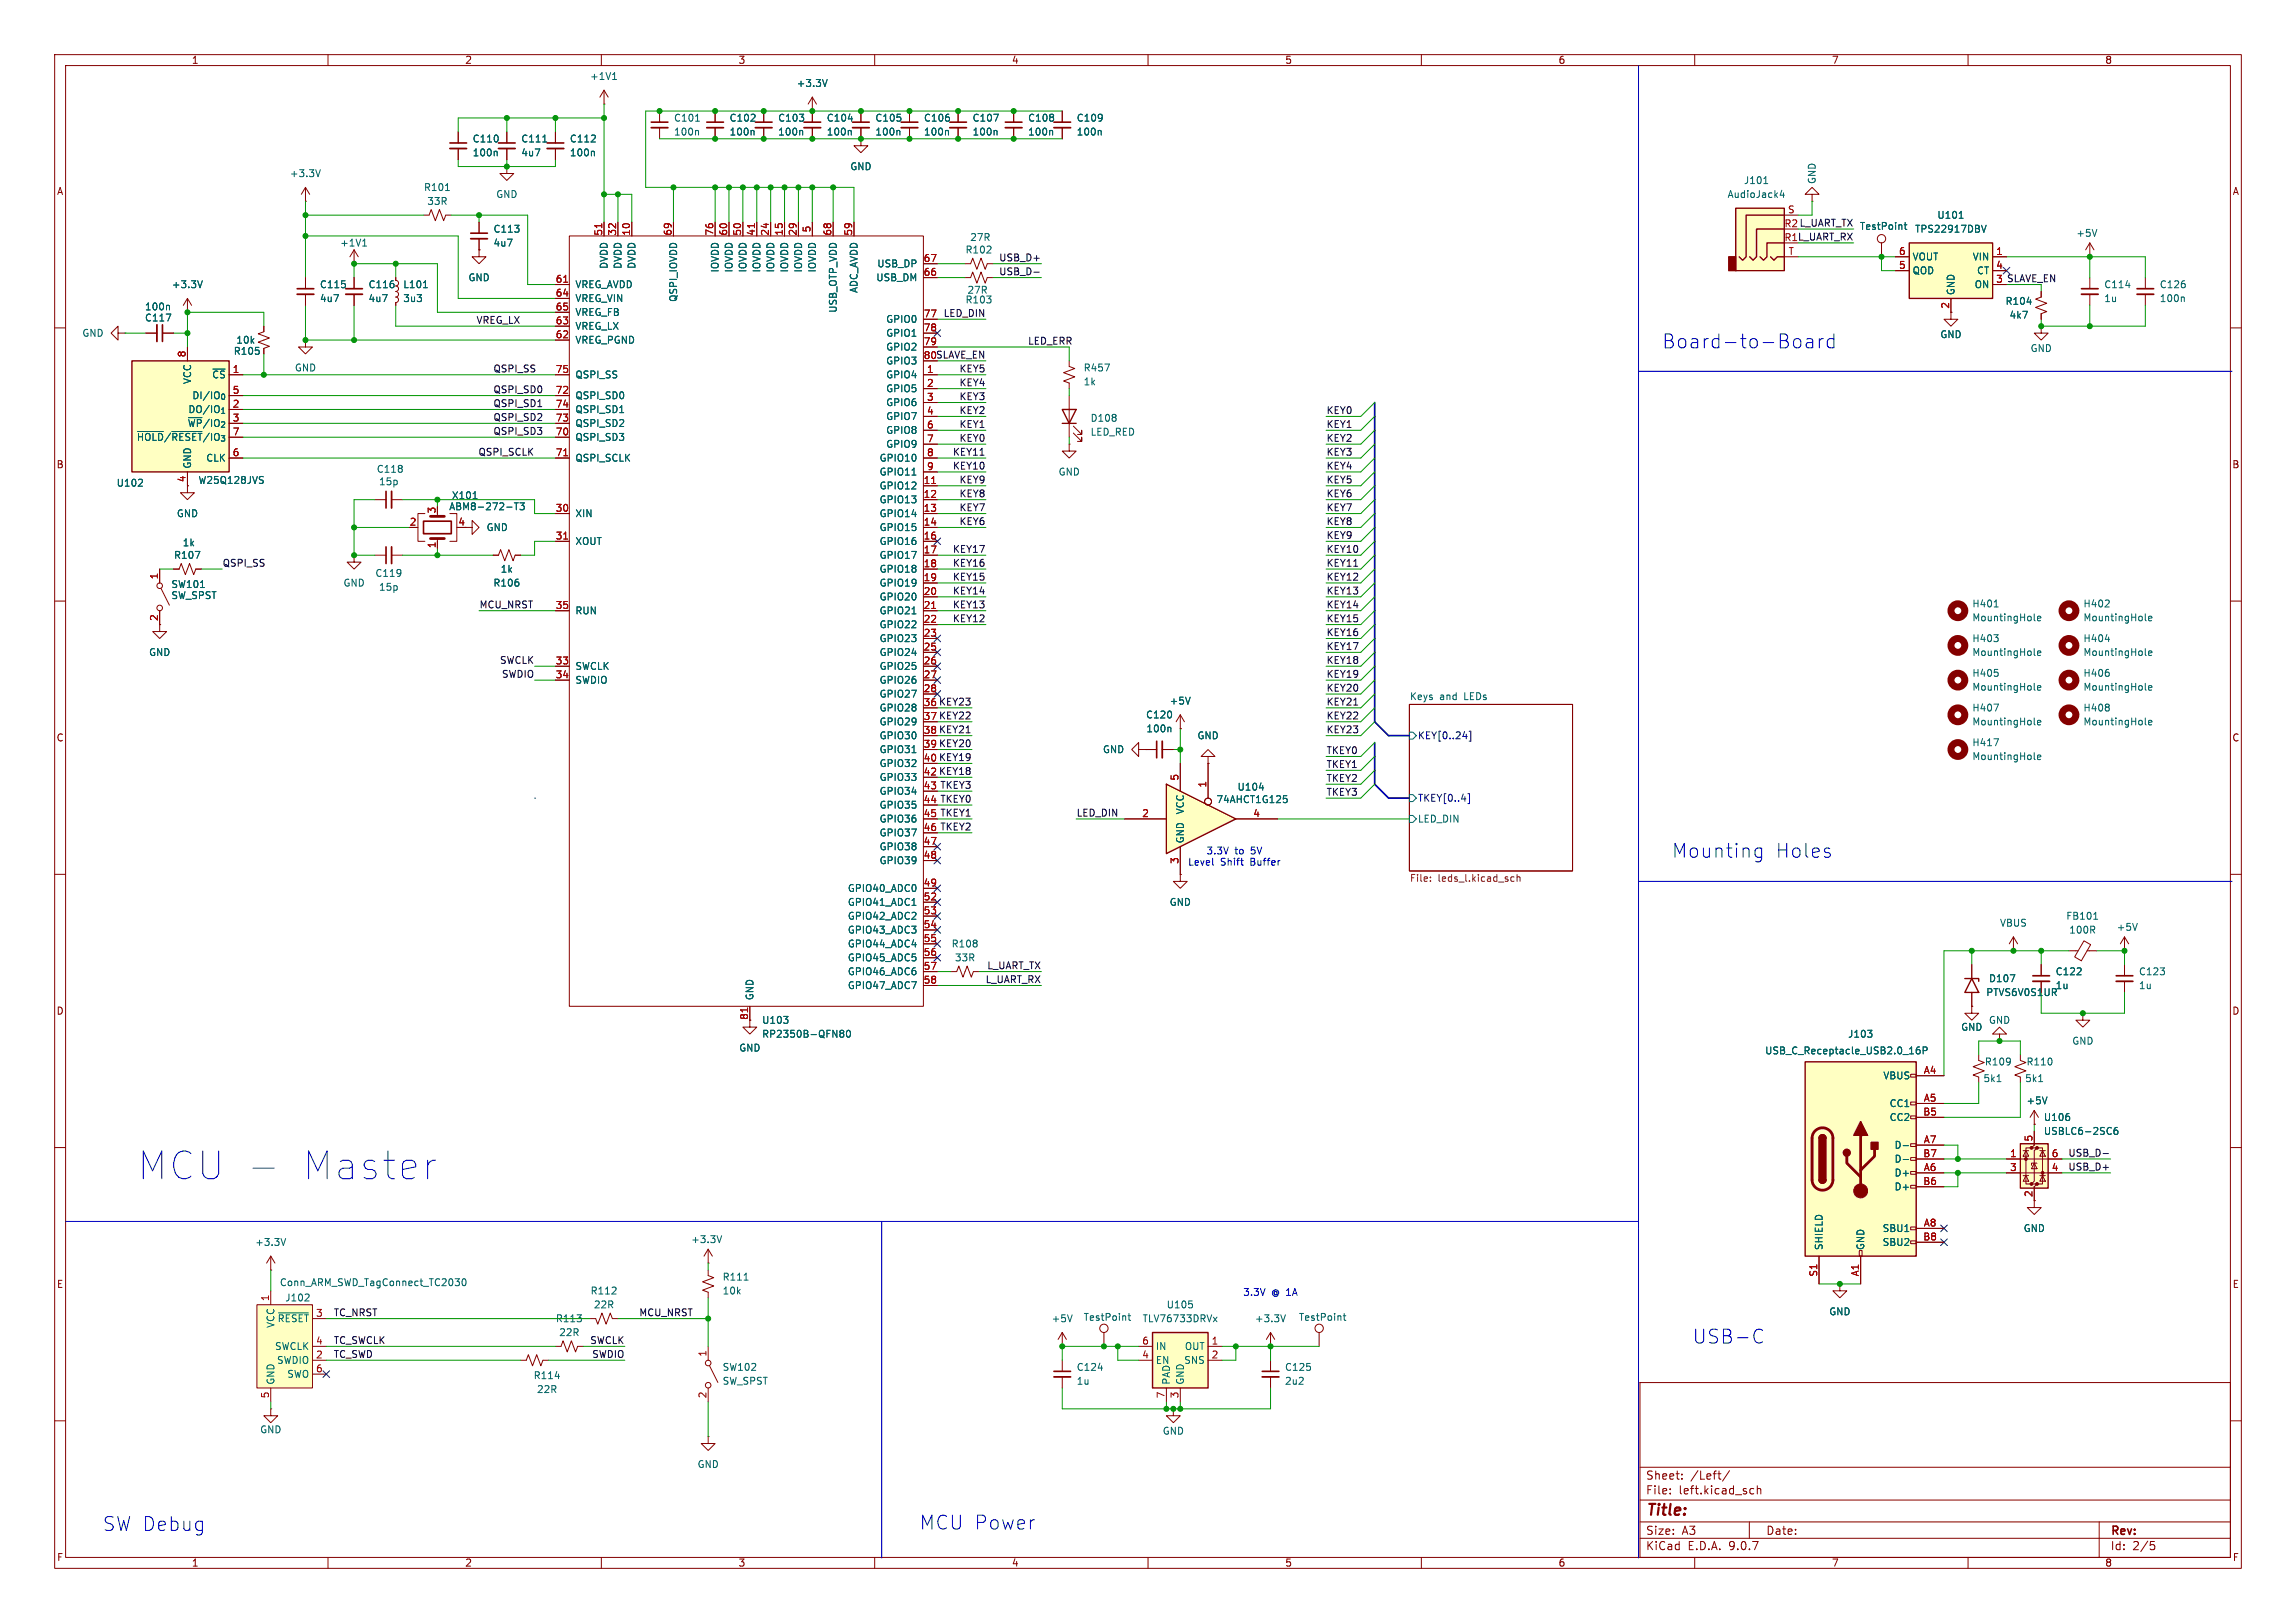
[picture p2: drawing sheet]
<svg xmlns="http://www.w3.org/2000/svg" width="420mm" height="297mm" viewBox="0 0 420 297" stroke-linecap="round" stroke-linejoin="round" font-family="sans-serif">
<defs><g id="words">
<g font-size="7.1" fill="#0000c2">
<text x="25.3" y="216.1">MCU -</text>
<text x="54.4" y="216.1">Master</text>
</g>
<g font-size="3.5" fill="#0000c2">
<text x="304" y="64">Board-to-Board</text>
<text x="305.8" y="157.2">Mounting</text>
<text x="324.8" y="157.2">Holes</text>
<text x="309.6" y="246.1">USB-C</text>
<text x="18.8" y="280.4">SW Debug</text>
<text x="168.2" y="280.1">MCU Power</text>
</g>
<text font-size="2.8" fill="#840000" x="301" y="277.9">Title:</text>
<g font-size="2.1" fill="#840000">
<text x="301" y="273.7">File:</text>
<text x="301" y="271">Sheet:</text>
<text x="307.1" y="273.7">left.kicad_sch</text>
<text x="309.2" y="271">/Left/</text>
<text x="301" y="281.1">Size:</text>
<text x="307.6" y="281.1">A3</text>
<text x="323" y="281.1">Date:</text>
<text x="386" y="281.3">Rev:</text>
<text x="301" y="283.9">KiCad</text>
<text x="308.7" y="283.9">E.D.A.</text>
<text x="316.3" y="283.9">9.0.7</text>
<text x="386" y="283.9">Id:</text>
<text x="390.1" y="283.9">2/5</text>
</g>
<g font-size="1.8" fill="#840000">
<text x="35" y="11.9">1</text>
<text x="85" y="11.9">2</text>
<text x="135" y="11.9">3</text>
<text x="185" y="11.9">4</text>
<text x="235" y="11.9">5</text>
<text x="285" y="11.9">6</text>
<text x="335" y="11.9">7</text>
<text x="385" y="11.9">8</text>
<text x="10.3" y="35.9">A</text>
<text x="408.3" y="35.9">A</text>
<text x="168.9" y="65.8">80SLAVE_EN</text>
<text x="10.3" y="85.9">B</text>
<text x="34" y="88.3" transform="rotate(-90 34 88.3)">4</text>
<text x="408.2" y="85.9">B</text>
<text x="168.9" y="129.3">36 KEY23</text>
<text x="168.9" y="131.8">37 KEY22</text>
<text x="10.3" y="135.9">C</text>
<text x="168.9" y="134.4">38 KEY21</text>
<text x="168.9" y="136.9">39 KEY20</text>
<text x="408.2" y="135.9">C</text>
<text x="168.9" y="139.4">40 KEY19</text>
<text x="168.9" y="142">42 KEY18</text>
<text x="168.9" y="144.5">43 TKEY3</text>
<text x="168.9" y="147.1">44 TKEY0</text>
<text x="168.9" y="149.6">45 TKEY1</text>
<text x="168.9" y="152.1">46 TKEY2</text>
<text x="10.3" y="185.9">D</text>
<text x="408.2" y="185.9">D</text>
<text x="136.9" y="186.7" transform="rotate(-90 136.9 186.7)">81</text>
<text x="371.9" y="219.1" transform="rotate(-90 371.9 219.1)">2</text>
<text x="10.3" y="235.9">E</text>
<text x="408.3" y="235.9">E</text>
<text x="10.3" y="285.9">F</text>
<text x="35" y="286.9">1</text>
<text x="85" y="286.9">2</text>
<text x="135" y="286.9">3</text>
<text x="185" y="286.9">4</text>
<text x="235" y="286.9">5</text>
<text x="285" y="286.9">6</text>
<text x="335" y="286.9">7</text>
<text x="385" y="286.9">8</text>
<text x="408.3" y="285.9">F</text>
</g>
<g font-size="1.8" fill="#006464">
<text x="107.8" y="14.8">+1V1</text>
<text x="145.6" y="16.1">+3.3V</text>
<text x="123.2" y="22.5">C101</text>
<text x="133.4" y="22.5">C102</text>
<text x="142.2" y="22.5">C103</text>
<text x="151.1" y="22.5">C104</text>
<text x="160" y="22.5">C105</text>
<text x="168.9" y="22.5">C106</text>
<text x="177.8" y="22.5">C107</text>
<text x="188" y="22.5">C108</text>
<text x="196.9" y="22.5">C109</text>
<text x="86.4" y="26.3">C110</text>
<text x="86.4" y="28.8">100n</text>
<text x="95.3" y="26.3">C111</text>
<text x="95.3" y="28.8">4u7</text>
<text x="104.1" y="26.3">C112</text>
<text x="104.1" y="28.8">100n</text>
<text x="123.2" y="25">100n</text>
<text x="133.4" y="25">100n</text>
<text x="142.2" y="25">100n</text>
<text x="151.1" y="25">100n</text>
<text x="160" y="25">100n</text>
<text x="168.9" y="25">100n</text>
<text x="177.8" y="25">100n</text>
<text x="188" y="25">100n</text>
<text x="196.9" y="25">100n</text>
<text x="52.9" y="32.6">+3.3V</text>
<text x="77.5" y="35.2">R101</text>
<text x="155.4" y="31.3">GND</text>
<text x="318.9" y="33.9">J101</text>
<text x="332.3" y="33.8" transform="rotate(-90 332.3 33.8)">GND</text>
<text x="78.1" y="37.7">33R</text>
<text x="90.7" y="36.4">GND</text>
<text x="315.9" y="36.4">AudioJack4</text>
<text x="354.3" y="40.2">U101</text>
<text x="62.1" y="45.3">+1V1</text>
<text x="90.2" y="42.8">C113</text>
<text x="90.2" y="45.3">4u7</text>
<text x="176.5" y="46.6">R102</text>
<text x="177.4" y="44.3">27R</text>
<text x="340.1" y="42.3">TestPoint</text>
<text x="349.8" y="47.9">VOUT</text>
<text x="350.2" y="42.8">TPS22917DBV</text>
<text x="360.8" y="47.9">VIN</text>
<text x="379.7" y="43.5">+5V</text>
<text x="31.3" y="52.9">+3.3V</text>
<text x="58.4" y="52.9">C115</text>
<text x="67.3" y="52.9">C116</text>
<text x="73.7" y="52.9">L101</text>
<text x="85.6" y="51.7">GND</text>
<text x="105.2" y="52.9">VREG_AVDD</text>
<text x="111.4" y="49.3" transform="rotate(-90 111.4 49.3)">DVDD</text>
<text x="113.9" y="49.3" transform="rotate(-90 113.9 49.3)">DVDD</text>
<text x="116.4" y="49.3" transform="rotate(-90 116.4 49.3)">DVDD</text>
<text x="131.7" y="50" transform="rotate(-90 131.7 50)">IOVDD</text>
<text x="134.2" y="50" transform="rotate(-90 134.2 50)">IOVDD</text>
<text x="136.8" y="50" transform="rotate(-90 136.8 50)">IOVDD</text>
<text x="139.3" y="50" transform="rotate(-90 139.3 50)">IOVDD</text>
<text x="141.8" y="50" transform="rotate(-90 141.8 50)">IOVDD</text>
<text x="144.4" y="50" transform="rotate(-90 144.4 50)">IOVDD</text>
<text x="146.9" y="50" transform="rotate(-90 146.9 50)">IOVDD</text>
<text x="149.5" y="50" transform="rotate(-90 149.5 50)">IOVDD</text>
<text x="157.1" y="53.7" transform="rotate(-90 157.1 53.7)">ADC_AVDD</text>
<text x="160.2" y="51.7">USB_DM</text>
<text x="160.4" y="49.1">USB_DP</text>
<text x="176.9" y="53.9">27R</text>
<text x="349.8" y="50.4">QOD</text>
<text x="361.1" y="52.9">ON</text>
<text x="361.5" y="50.4">CT</text>
<text x="384.8" y="52.9">C114</text>
<text x="395" y="52.9">C126</text>
<text x="26.4" y="59">C117</text>
<text x="26.4" y="57">100n</text>
<text x="58.4" y="55.5">4u7</text>
<text x="67.3" y="55.5">4u7</text>
<text x="73.7" y="55.5">3u3</text>
<text x="105.2" y="55.5">VREG_VIN</text>
<text x="105.2" y="58">VREG_FB</text>
<text x="124.1" y="55.3" transform="rotate(-90 124.1 55.3)">QSPI_IOVDD</text>
<text x="153.3" y="57.3" transform="rotate(-90 153.3 57.3)">USB_OTP_VDD</text>
<text x="162" y="59.3">GPIO0</text>
<text x="176.5" y="55.7">R103</text>
<text x="357.7" y="54.1" transform="rotate(-90 357.7 54.1)">GND</text>
<text x="366.8" y="56">R104</text>
<text x="367.5" y="58.5">4k7</text>
<text x="384.8" y="55.5">1u</text>
<text x="395" y="55.5">100n</text>
<text x="15" y="61.8">GND</text>
<text x="42.7" y="65.1">R105</text>
<text x="43.1" y="63.1">10k</text>
<text x="105.2" y="60.6">VREG_LX</text>
<text x="105.2" y="63.1">VREG_PGND</text>
<text x="162" y="61.8">GPIO1</text>
<text x="162" y="64.4">GPIO2</text>
<text x="354.8" y="62.1">GND</text>
<text x="371.3" y="64.6">GND</text>
<text x="35.2" y="70.4" transform="rotate(-90 35.2 70.4)">VCC</text>
<text x="38.7" y="69.4">~{CS}</text>
<text x="53.8" y="68.2">GND</text>
<text x="105.2" y="69.4">QSPI_SS</text>
<text x="162" y="66.9">GPIO3</text>
<text x="162" y="69.4">GPIO4</text>
<text x="162" y="72">GPIO5</text>
<text x="198.1" y="68.2">R457</text>
<text x="198.1" y="70.7">1k</text>
<text x="34.3" y="75.8">DO/IO_{1}</text>
<text x="35" y="73.3">DI/IO_{0}</text>
<text x="105.2" y="73.3">QSPI_SD0</text>
<text x="105.2" y="75.8">QSPI_SD1</text>
<text x="162" y="74.5">GPIO6</text>
<text x="162" y="77.1">GPIO7</text>
<text x="199.4" y="77.4">D108</text>
<text x="24.9" y="80.9">~{HOLD}/~{RESET}/IO_{3}</text>
<text x="34.2" y="78.3">~{WP}/IO_{2}</text>
<text x="105.2" y="78.3">QSPI_SD2</text>
<text x="105.2" y="80.9">QSPI_SD3</text>
<text x="162" y="79.6">GPIO8</text>
<text x="162" y="82.1">GPIO9</text>
<text x="199.4" y="79.9">LED_RED</text>
<text x="21.2" y="89.3">U102</text>
<text x="35.2" y="85.9" transform="rotate(-90 35.2 85.9)">GND</text>
<text x="36.2" y="88.7">W25Q128JVS</text>
<text x="37.6" y="84.7">CLK</text>
<text x="68.8" y="86.7">C118</text>
<text x="69.2" y="89">15p</text>
<text x="105.2" y="84.7">QSPI_SCLK</text>
<text x="160.8" y="84.7">GPIO10</text>
<text x="160.8" y="87.2">GPIO11</text>
<text x="160.8" y="89.8">GPIO12</text>
<text x="193.5" y="87.2">GND</text>
<text x="32.3" y="94.8">GND</text>
<text x="82.1" y="93.6">ABM8-272-T3</text>
<text x="82.6" y="91.5">X101</text>
<text x="105.2" y="94.8">XIN</text>
<text x="160.8" y="92.3">GPIO13</text>
<text x="160.8" y="94.8">GPIO14</text>
<text x="33.3" y="100.2">1k</text>
<text x="88.9" y="97.4">GND</text>
<text x="105.2" y="99.9">XOUT</text>
<text x="160.8" y="97.4">GPIO15</text>
<text x="160.8" y="99.9">GPIO16</text>
<text x="31.3" y="107.8">SW101</text>
<text x="31.7" y="102.5">R107</text>
<text x="62.7" y="107.5">GND</text>
<text x="68.6" y="105.8">C119</text>
<text x="90.2" y="107.5">R106</text>
<text x="91.5" y="105">1k</text>
<text x="160.8" y="102.5">GPIO17</text>
<text x="160.8" y="105">GPIO18</text>
<text x="160.8" y="107.5">GPIO19</text>
<text x="31.3" y="109.8">SW_SPST</text>
<text x="69.2" y="108.3">15p</text>
<text x="105.2" y="112.6">RUN</text>
<text x="160.8" y="110.1">GPIO20</text>
<text x="160.8" y="112.6">GPIO21</text>
<text x="360.7" y="111.4">H401</text>
<text x="360.7" y="113.9">MountingHole</text>
<text x="381" y="111.4">H402</text>
<text x="381" y="113.9">MountingHole</text>
<text x="160.8" y="115.2">GPIO22</text>
<text x="160.8" y="117.7">GPIO23</text>
<text x="360.7" y="117.7">H403</text>
<text x="381" y="117.7">H404</text>
<text x="27.2" y="120.2">GND</text>
<text x="105.2" y="122.8">SWCLK</text>
<text x="105.2" y="125.3">SWDIO</text>
<text x="160.8" y="120.2">GPIO24</text>
<text x="160.8" y="122.8">GPIO25</text>
<text x="160.8" y="125.3">GPIO26</text>
<text x="360.7" y="120.2">MountingHole</text>
<text x="360.7" y="124.1">H405</text>
<text x="381" y="124.1">H406</text>
<text x="381" y="120.2">MountingHole</text>
<text x="160.8" y="127.9">GPIO27</text>
<text x="160.8" y="130.4">GPIO28</text>
<text x="209.5" y="131.7">C120</text>
<text x="213.9" y="129.1">+5V</text>
<text x="257.8" y="128.2">Keys</text>
<text x="263.3" y="128.2">and</text>
<text x="268" y="128.2">LEDs</text>
<text x="360.7" y="130.4">H407</text>
<text x="360.7" y="126.6">MountingHole</text>
<text x="381" y="126.6">MountingHole</text>
<text x="381" y="130.4">H408</text>
<text x="160.8" y="132.9">GPIO29</text>
<text x="160.8" y="135.5">GPIO30</text>
<text x="209.6" y="134.2">100n</text>
<text x="218.9" y="135.5">GND</text>
<text x="360.7" y="132.9">MountingHole</text>
<text x="360.7" y="136.8">H417</text>
<text x="381" y="132.9">MountingHole</text>
<text x="160.8" y="138">GPIO31</text>
<text x="160.8" y="140.6">GPIO32</text>
<text x="160.8" y="143.1">GPIO33</text>
<text x="201.7" y="138">GND</text>
<text x="360.7" y="139.3">MountingHole</text>
<text x="160.8" y="145.6">GPIO34</text>
<text x="160.8" y="148.2">GPIO35</text>
<text x="216.8" y="149.1" transform="rotate(-90 216.8 149.1)">VCC</text>
<text x="222.4" y="147.2">74AHCT1G125</text>
<text x="226.3" y="144.9">U104</text>
<text x="160.8" y="150.7">GPIO36</text>
<text x="160.8" y="153.3">GPIO37</text>
<text x="160.8" y="155.8">GPIO38</text>
<text x="216.8" y="154.4" transform="rotate(-90 216.8 154.4)">GND</text>
<text x="259.3" y="150.7">LED_DIN</text>
<text x="160.8" y="158.3">GPIO39</text>
<text x="155" y="163.4">GPIO40_ADC0</text>
<text x="155" y="166">GPIO41_ADC1</text>
<text x="213.9" y="166">GND</text>
<text x="155" y="168.5">GPIO42_ADC2</text>
<text x="155" y="171">GPIO43_ADC3</text>
<text x="155" y="173.6">GPIO44_ADC4</text>
<text x="174" y="173.6">R108</text>
<text x="365.7" y="169.8">VBUS</text>
<text x="377.9" y="168.5">FB101</text>
<text x="378.4" y="171">100R</text>
<text x="387.1" y="170.5">+5V</text>
<text x="155" y="176.1">GPIO45_ADC5</text>
<text x="155" y="178.7">GPIO46_ADC6</text>
<text x="174.6" y="176.1">33R</text>
<text x="363.7" y="179.9">D107</text>
<text x="375.9" y="178.7">C122</text>
<text x="391.2" y="178.7">C123</text>
<text x="138" y="183.1" transform="rotate(-90 138 183.1)">GND</text>
<text x="155" y="181.2">GPIO47_ADC7</text>
<text x="363.2" y="182.5">PTVS6V0S1UR</text>
<text x="375.9" y="181.2">1u</text>
<text x="391.2" y="181.2">1u</text>
<text x="139.3" y="187.6">U103</text>
<text x="139.3" y="190.1">RP2350B-QFN80</text>
<text x="338" y="190.1">J103</text>
<text x="358.6" y="188.8">GND</text>
<text x="363.7" y="187.6">GND</text>
<text x="379" y="191.4">GND</text>
<text x="135.1" y="192.6">GND</text>
<text x="322.8" y="193.1">USB_C_Receptacle_USB2.0_16P</text>
<text x="344.4" y="197.7">VBUS</text>
<text x="363" y="195.2">R109</text>
<text x="370.6" y="195.2">R110</text>
<text x="345.6" y="202.8">CC1</text>
<text x="362.7" y="198.2">5k1</text>
<text x="370.3" y="198.2">5k1</text>
<text x="370.6" y="202.3">+5V</text>
<text x="345.6" y="205.3">CC2</text>
<text x="373.8" y="207.9">USBLC6-2SC6</text>
<text x="373.8" y="205.3">U106</text>
<text x="346.5" y="210.4">D-</text>
<text x="346.5" y="213">D-</text>
<text x="346.5" y="215.5">D+</text>
<text x="346.5" y="218">D+</text>
<text x="126.3" y="227.7">+3.3V</text>
<text x="344.3" y="225.7">SBU1</text>
<text x="370.1" y="225.7">GND</text>
<text x="46.6" y="228.2">+3.3V</text>
<text x="333.6" y="228.9" transform="rotate(-90 333.6 228.9)">SHIELD</text>
<text x="341.2" y="228.9" transform="rotate(-90 341.2 228.9)">GND</text>
<text x="344.3" y="228.2">SBU2</text>
<text x="51.1" y="235.6">Conn_ARM_SWD_TagConnect_TC2030</text>
<text x="52.1" y="238.4">J102</text>
<text x="107.9" y="237.1">R112</text>
<text x="108.5" y="239.6">22R</text>
<text x="132.1" y="234.5">R111</text>
<text x="132.1" y="237.1">10k</text>
<text x="213.3" y="239.6">U105</text>
<text x="50.4" y="243.1" transform="rotate(-90 50.4 243.1)">VCC</text>
<text x="50.7" y="242.2">~{RESET}</text>
<text x="101.6" y="242.2">R113</text>
<text x="102.2" y="244.7">22R</text>
<text x="192.3" y="242.2">+5V</text>
<text x="198.1" y="241.9">TestPoint</text>
<text x="208.9" y="242.2">TLV76733DRVx</text>
<text x="229.5" y="242.2">+3.3V</text>
<text x="237.5" y="241.9">TestPoint</text>
<text x="334.5" y="240.9">GND</text>
<text x="50.2" y="247.2">SWCLK</text>
<text x="50.6" y="249.8">SWDIO</text>
<text x="132.1" y="251.1">SW102</text>
<text x="196.9" y="251.1">C124</text>
<text x="211.3" y="247.2">IN</text>
<text x="211.3" y="249.8">EN</text>
<text x="216.5" y="249.8">SNS</text>
<text x="216.6" y="247.2">OUT</text>
<text x="235" y="251.1">C125</text>
<text x="50.4" y="253.5" transform="rotate(-90 50.4 253.5)">GND</text>
<text x="52.4" y="252.3">SWO</text>
<text x="97.5" y="252.6">R114</text>
<text x="98.1" y="255.1">22R</text>
<text x="132.1" y="253.6">SW_SPST</text>
<text x="196.9" y="253.6">1u</text>
<text x="214.2" y="253.5" transform="rotate(-90 214.2 253.5)">PAD</text>
<text x="216.8" y="253.5" transform="rotate(-90 216.8 253.5)">GND</text>
<text x="235" y="253.6">2u2</text>
<text x="47.5" y="262.5">GND</text>
<text x="212.6" y="262.7">GND</text>
<text x="127.5" y="268.8">GND</text>
</g>
<g font-size="1.8" fill="#0f0f0f">
<text x="326.3" y="41.7">R2 L_UART_TX</text>
<text x="182.7" y="47.9">USB_D+</text>
<text x="326.3" y="44.2">R1L_UART_RX</text>
<text x="182.7" y="50.5">USB_D-</text>
<text x="365.1" y="51.8">3 SLAVE_EN</text>
<text x="87.1" y="59.3">VREG_LX</text>
<text x="172.5" y="58.1">LED_DIN</text>
<text x="188" y="63.2">LED_ERR</text>
<text x="90.2" y="68.2">QSPI_SS</text>
<text x="175.4" y="68.2">KEY5</text>
<text x="175.4" y="70.8">KEY4</text>
<text x="90.2" y="74.6">QSPI_SD1</text>
<text x="90.2" y="77.1">QSPI_SD2</text>
<text x="90.2" y="72">QSPI_SD0</text>
<text x="175.4" y="73.3">KEY3</text>
<text x="175.4" y="75.9">KEY2</text>
<text x="242.6" y="75.9">KEY0</text>
<text x="87.4" y="83.5">QSPI_SCLK</text>
<text x="90.2" y="79.7">QSPI_SD3</text>
<text x="174.2" y="83.5">KEY11</text>
<text x="175.4" y="78.4">KEY1</text>
<text x="175.4" y="80.9">KEY0</text>
<text x="242.6" y="78.4">KEY1</text>
<text x="242.6" y="83.5">KEY3</text>
<text x="242.6" y="80.9">KEY2</text>
<text x="174.2" y="86">KEY10</text>
<text x="175.4" y="88.6">KEY9</text>
<text x="242.6" y="88.6">KEY5</text>
<text x="242.6" y="86">KEY4</text>
<text x="175.4" y="93.6">KEY7</text>
<text x="175.4" y="91.1">KEY8</text>
<text x="242.6" y="93.6">KEY7</text>
<text x="242.6" y="91.1">KEY6</text>
<text x="174.2" y="101.3">KEY17</text>
<text x="175.4" y="96.2">KEY6</text>
<text x="242.6" y="101.3">KEY10</text>
<text x="242.6" y="98.7">KEY9</text>
<text x="242.6" y="96.2">KEY8</text>
<text x="40.6" y="103.8">QSPI_SS</text>
<text x="174.2" y="106.3">KEY15</text>
<text x="174.2" y="103.8">KEY16</text>
<text x="242.6" y="106.3">KEY12</text>
<text x="242.6" y="103.8">KEY11</text>
<text x="87.6" y="111.4">MCU_NRST</text>
<text x="174.2" y="108.9">KEY14</text>
<text x="174.2" y="111.4">KEY13</text>
<text x="174.2" y="114">KEY12</text>
<text x="242.6" y="114">KEY15</text>
<text x="242.6" y="108.9">KEY13</text>
<text x="242.6" y="111.4">KEY14</text>
<text x="242.6" y="119">KEY17</text>
<text x="242.6" y="116.5">KEY16</text>
<text x="91.4" y="121.6">SWCLK</text>
<text x="91.7" y="124.1">SWDIO</text>
<text x="242.6" y="124.1">KEY19</text>
<text x="242.6" y="121.6">KEY18</text>
<text x="242.6" y="131.7">KEY22</text>
<text x="242.6" y="126.7">KEY20</text>
<text x="242.6" y="129.2">KEY21</text>
<text x="242.6" y="134.3">KEY23</text>
<text x="242.6" y="140.6">TKEY1</text>
<text x="242.6" y="143.2">TKEY2</text>
<text x="242.6" y="138.1">TKEY0</text>
<text x="196.8" y="149.5">LED_DIN</text>
<text x="242.6" y="145.7">TKEY3</text>
<text x="180.2" y="180">L_UART_RX</text>
<text x="180.5" y="177.5">L_UART_TX</text>
<text x="378.3" y="211.7">USB_D-</text>
<text x="378.3" y="214.3">USB_D+</text>
<text x="61" y="241">TC_NRST</text>
<text x="116.8" y="241">MCU_NRST</text>
<text x="61" y="248.6">TC_SWD</text>
<text x="61" y="246">TC_SWCLK</text>
<text x="107.9" y="246">SWCLK</text>
<text x="108.2" y="248.6">SWDIO</text>
</g>
<g font-size="1.8" fill="#a90000">
<text x="327" y="39.1">S</text>
<text x="110.2" y="43.2" transform="rotate(-90 110.2 43.2)">51</text>
<text x="112.8" y="43.2" transform="rotate(-90 112.8 43.2)">32</text>
<text x="115.3" y="43.2" transform="rotate(-90 115.3 43.2)">10</text>
<text x="122.9" y="43.2" transform="rotate(-90 122.9 43.2)">69</text>
<text x="130.6" y="43.2" transform="rotate(-90 130.6 43.2)">76</text>
<text x="133.1" y="43.2" transform="rotate(-90 133.1 43.2)">60</text>
<text x="135.6" y="43.2" transform="rotate(-90 135.6 43.2)">50</text>
<text x="138.2" y="43.2" transform="rotate(-90 138.2 43.2)">41</text>
<text x="140.7" y="43.2" transform="rotate(-90 140.7 43.2)">24</text>
<text x="143.3" y="43.2" transform="rotate(-90 143.3 43.2)">15</text>
<text x="145.8" y="43.2" transform="rotate(-90 145.8 43.2)">29</text>
<text x="148.3" y="42.6" transform="rotate(-90 148.3 42.6)">5</text>
<text x="152.1" y="43.2" transform="rotate(-90 152.1 43.2)">68</text>
<text x="156" y="43.2" transform="rotate(-90 156 43.2)">59</text>
<text x="327.1" y="46.7">T</text>
<text x="347.3" y="46.7">6</text>
<text x="365.1" y="46.7">1</text>
<text x="101.6" y="51.8">61</text>
<text x="168.9" y="48">67</text>
<text x="168.9" y="50.5">66</text>
<text x="347.3" y="49.3">5</text>
<text x="365.1" y="49.3">4</text>
<text x="365.1" y="51.8">3</text>
<text x="101.6" y="54.4">64</text>
<text x="101.6" y="56.9">65</text>
<text x="101.6" y="59.4">63</text>
<text x="168.9" y="58.2">77</text>
<text x="356.6" y="56.6" transform="rotate(-90 356.6 56.6)">2</text>
<text x="34" y="65.5" transform="rotate(-90 34 65.5)">8</text>
<text x="101.6" y="62">62</text>
<text x="168.9" y="60.7">78</text>
<text x="168.9" y="63.2">79</text>
<text x="168.9" y="65.8">80</text>
<text x="42.5" y="68.3">1</text>
<text x="101.6" y="68.3">75</text>
<text x="169.5" y="68.3">1</text>
<text x="169.5" y="70.9">2</text>
<text x="42.5" y="72.1">5</text>
<text x="42.5" y="74.7">2</text>
<text x="42.5" y="77.2">3</text>
<text x="101.6" y="72.1">72</text>
<text x="101.6" y="74.7">74</text>
<text x="101.6" y="77.2">73</text>
<text x="169.5" y="73.4">3</text>
<text x="169.5" y="75.9">4</text>
<text x="42.5" y="79.8">7</text>
<text x="42.5" y="83.6">6</text>
<text x="101.6" y="79.8">70</text>
<text x="101.6" y="83.6">71</text>
<text x="169.5" y="78.5">6</text>
<text x="169.5" y="81">7</text>
<text x="169.5" y="83.6">8</text>
<text x="168.9" y="88.6">11</text>
<text x="169.5" y="86.1">9</text>
<text x="79.8" y="94.1" transform="rotate(-90 79.8 94.1)">3</text>
<text x="101.6" y="93.7">30</text>
<text x="168.9" y="91.2">12</text>
<text x="168.9" y="93.7">13</text>
<text x="74.9" y="96.3">2</text>
<text x="79.8" y="100.4" transform="rotate(-90 79.8 100.4)">1</text>
<text x="83.7" y="96.3">4</text>
<text x="101.6" y="98.8">31</text>
<text x="168.9" y="96.3">14</text>
<text x="168.9" y="98.8">16</text>
<text x="168.9" y="101.3">17</text>
<text x="29" y="106.1" transform="rotate(-90 29 106.1)">1</text>
<text x="168.9" y="103.9">18</text>
<text x="168.9" y="106.4">19</text>
<text x="29" y="113.7" transform="rotate(-90 29 113.7)">2</text>
<text x="101.6" y="111.5">35</text>
<text x="168.9" y="109">20</text>
<text x="168.9" y="111.5">21</text>
<text x="168.9" y="114">22</text>
<text x="168.9" y="116.6">23</text>
<text x="168.9" y="119.1">25</text>
<text x="101.6" y="121.7">33</text>
<text x="101.6" y="124.2">34</text>
<text x="168.9" y="121.7">26</text>
<text x="168.9" y="124.2">27</text>
<text x="168.9" y="126.7">28</text>
<text x="168.9" y="129.3">36</text>
<text x="168.9" y="131.8">37</text>
<text x="168.9" y="134.4">38</text>
<text x="168.9" y="136.9">39</text>
<text x="168.9" y="139.4">40</text>
<text x="168.9" y="142">42</text>
<text x="215.6" y="142.9" transform="rotate(-90 215.6 142.9)">5</text>
<text x="168.9" y="144.5">43</text>
<text x="168.9" y="147.1">44</text>
<text x="168.9" y="149.6">45</text>
<text x="208.8" y="149.6">2</text>
<text x="220.7" y="144.2" transform="rotate(-90 220.7 144.2)">1</text>
<text x="229.2" y="149.6">4</text>
<text x="168.9" y="154.7">47</text>
<text x="168.9" y="152.1">46</text>
<text x="168.9" y="157.2">48</text>
<text x="215.6" y="158.2" transform="rotate(-90 215.6 158.2)">3</text>
<text x="168.9" y="162.3">49</text>
<text x="168.9" y="164.8">52</text>
<text x="168.9" y="167.4">53</text>
<text x="168.9" y="169.9">54</text>
<text x="168.9" y="172.5">55</text>
<text x="168.9" y="175">56</text>
<text x="168.9" y="177.5">57</text>
<text x="168.9" y="180.1">58</text>
<text x="351.8" y="196.6">A4</text>
<text x="351.8" y="201.7">A5</text>
<text x="351.7" y="204.2">B5</text>
<text x="351.8" y="209.3">A7</text>
<text x="371.9" y="209" transform="rotate(-90 371.9 209)">5</text>
<text x="351.7" y="211.8">B7</text>
<text x="351.8" y="214.4">A6</text>
<text x="367.6" y="211.8">1</text>
<text x="367.6" y="214.4">3</text>
<text x="375.2" y="211.8">6</text>
<text x="375.2" y="214.4">4</text>
<text x="351.7" y="216.9">B6</text>
<text x="351.7" y="227.1">B8</text>
<text x="351.8" y="224.5">A8</text>
<text x="332.5" y="233.7" transform="rotate(-90 332.5 233.7)">S1</text>
<text x="340.1" y="233.7" transform="rotate(-90 340.1 233.7)">A1</text>
<text x="49.3" y="238.2" transform="rotate(-90 49.3 238.2)">1</text>
<text x="57.7" y="241">3</text>
<text x="57.7" y="246.1">4</text>
<text x="57.7" y="248.7">2</text>
<text x="57.7" y="251.2">6</text>
<text x="129.3" y="248.4" transform="rotate(-90 129.3 248.4)">1</text>
<text x="208.8" y="246.1">6</text>
<text x="208.8" y="248.7">4</text>
<text x="221.5" y="246.1">1</text>
<text x="221.5" y="248.7">2</text>
<text x="49.3" y="256" transform="rotate(-90 49.3 256)">5</text>
<text x="129.3" y="256" transform="rotate(-90 129.3 256)">2</text>
<text x="213.1" y="256" transform="rotate(-90 213.1 256)">7</text>
<text x="215.6" y="256" transform="rotate(-90 215.6 256)">3</text>
</g>
<g font-size="1.8" fill="#000084">
<text x="259.3" y="135.5">KEY[0..24]</text>
<text x="259.3" y="146.9">TKEY[0..4]</text>
</g>
<g font-size="1.8" fill="#0000c2">
<text x="217.2" y="158.6">Level</text>
<text x="220.6" y="156.6">3.3V</text>
<text x="223.2" y="158.6">Shift</text>
<text x="225.9" y="156.6">to</text>
<text x="228.8" y="158.6">Buffer</text>
<text x="228.9" y="156.6">5V</text>
<text x="227.3" y="237.3">3.3V</text>
<text x="232.6" y="237.3">@ 1A</text>
</g>
<g font-size="1.8" fill="#725600">
<text x="257.8" y="161.7">File:</text>
<text x="263" y="161.7">leds_l.kicad_sch</text>
</g>
</g></defs>
<g fill="none" stroke="#840000" stroke-width=".18">
<path d="M10 10h400v277h-400zM12 12h396v273h-396zM60 10v2M110 10v2M160 10v2M210 10v2M260 10v2M310 10v2M360 10v2M10 60h2M408 60h2M10 110h2"/>
<path d="M408 110h2M221 138.4h1.2l-1.2-1.2-1.3 1.2h1.3v1.3M221 139.7h.1M257.8 128.9h29.9v30.5h-29.9zM10 160h2M408 160h2M215.9 160v1.3h1.3l-1.3 1.3-1.3-1.3h1.3M215.9 160h.1M365.8 189.2h1.2l-1.2-1.2-1.3 1.2h1.3v1.3M365.8 190.5h.1M10 210h2M408 210h2"/>
<path d="M300 253h108v32h-108zM10 260h2M300 278.5h108M300 274.5h108M300 268.5h108M305.5 273.2v.2M305.5 272.5v.1M307.7 270.5v.2M307.7 269.8v.1M314.2 269.7h.6M314.5 270.6l.3 .1M316.4 269.1l-1.3 1.9"/>
<path d="M320 278.5v3M320.2 273.3h.6M320.2 272.5h.6M321.4 272.5l.3-.1 .3 .1 .1 .9M321.4 271.9v1.5M384 278.5v6.5M408 260h2M60 285v2M110 285v2M160 285v2M210 285v2M260 285v2"/>
<path d="M300 281.5h108M310 285v2M360 285v2M393.4 282.1h.7M393.5 282.7h.4l.3 .2-.2 .6-.5 .1"/>
</g>
<path d="M267.6 134.8h.8M268.7 133.8h.3v1.8h-.3M268.5 145.2h.3v1.9h-.3" fill="none" stroke="#000084" stroke-width=".18"/>
<path d="M257.8 134h.6l.7 .6-.7 .7h-.6zM257.8 149.2h.6l.7 .7-.7 .6h-.6zM257.8 145.4h.6l.7 .7-.7 .6h-.6z" fill="none" stroke="#006464" stroke-width=".18"/>
<path d="M261.7 161.2v.1M261.7 160.5v.1M276.5 161.2h.5M276.5 160.5h.5M277.5 160.6l.2-.2 .3 .1v.8M277.5 160v1.3" fill="none" stroke="#725600" stroke-width=".18"/>
<path d="M213.4 143.5l12.7 6.4-12.7 6.3z" fill="#ffffc2"/>
<path d="M213.4 143.5l12.7 6.4-12.7 6.3z" fill="none" stroke="#840000" stroke-width=".25"/>
<g fill="none" stroke="#840000" stroke-width=".18">
<path d="M215.9 139.7v5.1M221 139.7v6.4M205.7 149.9h7.7M215.9 154.9v5.1M226.1 149.9h7.6M174 177.8h1l.4-1 .7 2 .8-2 .8 2 .4-1h1M137.2 186.7v1.3h1.2l-1.2 1.2-1.3-1.2h1.3M360.7 184.2v1.2h1.2l-1.2 1.3-1.3-1.3h1.3M360.7 184.2h.1M381 185.4v1.3h1.3l-1.3 1.3-1.3-1.3h1.3M381 185.4h.1M194.3 246.4h.1"/>
<path d="M194.3 243.8v2.6M194.3 248.9v2.1M194.3 252v2M194.3 243.8l-.8 1.3M194.3 243.8l.8 1.3M201.9 243.8v2.6M214.6 257.8v1.3h1.3l-1.3 1.2-1.2-1.2h1.2M214.6 257.8h.1"/>
<circle cx="221" cy="146.7" r=".63"/>
<circle cx="201.9" cy="243.1" r=".76"/>
</g>
<path d="M230.4 144.2h.8M234.8 145.6h.6M234.9 146.1h.3l.3 .2-.2 .5-.4 .1M196.1 240.6l-.4 1.3M200.9 250.4h.8M206.3 240.8h.5M206.5 240.4v1l.3 .2" fill="none" stroke="#006464" stroke-width=".18"/>
<path d="M192.8 251h3" fill="none" stroke="#840000" stroke-width=".3"/>
<path d="M192.8 252h3" fill="none" stroke="#840000" stroke-width=".33"/>
<path d="M330.2 194.3h20.3v35.6h-20.3z" fill="#ffffc2"/>
<g fill="none" stroke="#840000" stroke-width=".18">
<path d="M194.3 20.3v2.1M194.3 23.4v2M349.5 196.6h1v.5h-1zM350.5 196.9h5.1M361.9 193v1.1l1.1 .3-2.1 .8 2.1 .8-2.1 .7 1 .4v1M349.5 201.7h1v.5h-1zM349.5 204.2h1v.5h-1zM349.5 209.3h1v.5h-1zM349.5 211.8h1v.5h-1zM349.5 214.4h1v.5h-1zM349.5 216.9h1v.5h-1zM350.5 201.9h5.1"/>
<path d="M350.5 204.5h5.1M350.5 209.6h5.1M350.5 212.1h5.1M350.5 214.6h5.1M350.5 217.2h5.1M372.1 219.7v1.3h1.3l-1.3 1.2-1.3-1.2h1.3M332.7 229.9v5M340.1 228.9h.5v1h-.5zM340.4 229.9v5M349.5 224.5h1v.5h-1zM349.5 227.1h1v.5h-1zM350.5 224.8h5.1"/>
<path d="M350.5 227.3h5.1"/>
</g>
<path d="M330.2 194.3h20.3v35.6h-20.3zM332.7 208.3a.64 .64 0 0 1 .7-.7 .64 .64 0 0 1 .6 .7M332.7 215.9a.64 .64 0 0 0 .7 .6 .64 .64 0 0 0 .6-.6" fill="none" stroke="#840000" stroke-width=".25"/>
<path d="M332 206.9a1.91 1.91 0 0 1 2.1-.4 1.91 1.91 0 0 1 1.2 1.8v7.6a1.91 1.91 0 0 1-1.9 1.9 1.91 1.91 0 0 1-1.9-1.9v-7.8l.1-.6zM337.8 211.6v1.3l2.6 2.5M340.4 207.8v10.1M342.9 210.3v1.3l-2.5 2.5" fill="none" stroke="#840000" stroke-width=".51"/>
<g fill="#840000" stroke="#840000" stroke-width=".25">
<path d="M332.7 208.3h1.3v7.6h-1.3z"/>
<path d="M332.9 207.8a.64 .64 0 0 1 .7-.1 .64 .64 0 0 1 .4 .6h-1.3z"/>
<path d="M332.7 215.9h1.3a.64 .64 0 0 1-.6 .6 .64 .64 0 0 1-.7-.6z"/>
<path d="M340.4 205.2l1.2 2.6h-2.5z"/>
<path d="M342.3 209h1.2v1.3h-1.2z"/>
<circle cx="337.8" cy="210.9" r=".63"/>
</g>
<circle cx="340.4" cy="217.9" r="1.27" fill="#840000" stroke="#840000" stroke-width=".18"/>
<path d="M201.3 23.9l.1 .2v.6M341.6 188.5h.8l-.4 .5M342.3 189.1l.1 .2-.1 .4M351.1 191.6h-.3a.86 .86 0 0 0 0 1.3l.4-.2v-.4l-.2-.2h-.4l-.1 .2M351.8 192.3l.6-.1 .1-.2v-.3l-.7-.1v1.3M365.3 197.9h.7M348.1 209.6h1M348.1 212.2h1" fill="none" stroke="#006464" stroke-width=".18"/>
<path d="M192.8 22.4h3" fill="none" stroke="#840000" stroke-width=".3"/>
<path d="M192.8 23.4h3" fill="none" stroke="#840000" stroke-width=".33"/>
<path d="M369.6 209.3h5v8.1h-5z" fill="#ffffc2"/>
<g fill="#840000" stroke="#840000" stroke-width=".18">
<circle cx="370.6" cy="212.1" r=".25"/>
<circle cx="371.6" cy="210.1" r=".25"/>
<circle cx="371.6" cy="216.7" r=".25"/>
<circle cx="372.6" cy="210.1" r=".25"/>
<circle cx="372.6" cy="216.7" r=".25"/>
<circle cx="373.6" cy="214.6" r=".25"/>
</g>
<g fill="none" stroke="#840000" stroke-width=".18">
<path d="M368.3 174h.1M368.3 171.5l-.8 1.2M368.3 171.5l.8 1.2M368.3 171.5v2.5M367 212.1h10.2M367 214.6h10.2M370.1 215.1h1M370.1 210.6h1M370.6 210.6l.5 1h-1zM370.6 215.1l.5 1.1h-1zM371.6 210.1h-1v6.6h1M372.1 207v2.6l-.5 .5h1l-.5 .5v5.6l-.5 .5h1l-.5 .5v2.5"/>
<path d="M372.1 212.9l.5 1h-1zM372.6 212.9h-1v.3M372.6 210.1h1v6.6h-1M373.1 215.1h1M373.1 210.6h1M373.6 210.6l.5 1h-1zM373.6 215.1l.5 1.1h-1z"/>
</g>
<path d="M369.6 209.3h5v8.1h-5z" fill="none" stroke="#840000" stroke-width=".25"/>
<path d="M378.5 204.4v.5M387.3 206.3l-.4 .1a.86 .86 0 0 0 0 1.2l.5-.1v-.5l-.2-.2-.4 .1-.1 .1" fill="none" stroke="#006464" stroke-width=".18"/>
<path d="M210.8 243.8h10.2v10.2h-10.2z" fill="#ffffc2"/>
<path d="M194.3 74.9h2.5l-1.2 2.6zM194.3 77.5h2.5M210.8 243.8h10.2v10.2h-10.2z" fill="none" stroke="#840000" stroke-width=".25"/>
<g fill="none" stroke="#840000" stroke-width=".18">
<path d="M110.5 19.1h.1M110.5 16.5l-.8 1.3M110.5 16.5l.8 1.3M110.5 16.5v2.6M55.9 36.8h.1M55.9 34.3l-.8 1.3M55.9 34.3l.7 1.3M55.9 34.3v2.5M83.8 24.1v2.1M83.8 27.2v2M92.7 24.1v2.1M92.7 27.2v2"/>
<path d="M101.6 24.1v2.1M101.6 27.2v2M331.5 35.6h1.2l-1.2-1.3-1.3 1.3h1.3v1.2M331.5 36.8h.1M64.8 48.3h.1M64.8 45.7l-.8 1.3M64.8 45.7l.7 1.3M64.8 45.7v2.6M87.6 45.7v1.3h1.3l-1.3 1.3-1.2-1.3h1.2M87.6 45.7h.1M87.6 40.6v2.1M87.6 43.7v2"/>
<path d="M356.9 57.2v1.2h-1.3l1.3 1.3 1.2-1.3h-1.2M373.4 59.7v1.3h-1.3l1.3 1.2 1.2-1.2h-1.2M373.4 59.7h.1M373.4 53.3v1.1l-1 .3 2 .8-2 .8 2 .7-1 .4v1M392.4 50.8v2M392.4 53.8v2.1M195.6 66v1.1l1 .3-2 .8 2 .8-2 .7 1 .4v1M195.6 72.4v7.6M196.3 79.2l1.6 1.6v-.8v.8h-.8M196.3 78l1.6 1.5v-.8v.8h-.8M76.2 96.5h.3M77.7 94h-1.2v5.1h1.2"/>
<path d="M80 98.6v1.7M82.3 94h1.3v5.1h-1.3M85.1 96.5h1.3v-1.2l1.2 1.2-1.2 1.3v-1.3M195.6 81.3v1.3h1.2l-1.2 1.2-1.3-1.2h1.3M195.6 81.3h.1M90.2 101.6h1l.4-1 .7 2 .8-2 .8 2 .3-1h1M336.5 234.9v1.3h1.3l-1.3 1.3-1.2-1.3h1.2M336.5 234.9h.1M208.3 246.4h2.5M208.3 248.9h2.5M213.4 254v2.5M215.9 254v2.5"/>
<path d="M221 246.4h2.5M221 248.9h2.5M232.4 246.4h.1M232.4 243.8l-.8 1.3M232.4 243.8l.8 1.3M232.4 243.8v2.6M232.4 248.9v2.1M232.4 252v2M241.3 243.8v2.6"/>
<circle cx="241.3" cy="243.1" r=".76"/>
</g>
<g fill="none" stroke="#006464" stroke-width=".18">
<path d="M112.1 14.5h.7M112.2 13.6l.2-.3v1.2M58.6 31.1l-.4 1.2M90.8 27.7l.1 .2v.6M99.3 26h.7M108.5 27.7l.2 .2v.6M66.3 45h.8M66.5 44.1l.2-.3v1.2M370.8 55.3h.8M399.4 54.3l.2 .2v.7M202.1 66.6h.8l-.5 1.3M86.5 91.3h.8"/>
<path d="M92.7 92.8h1M94.1 92h.7M94.4 92v1.3M95.1 92h.8l-.4 .5 .3 .1v.6l-.1 .1-.6-.1M364.8 111.1h.7M372.1 113.4l.2 .2M372.7 113.2l.6-.1-.1-.3h-.3l-.2 .1 .1 .6h.4M385 111.1h.8M385.1 117h.8M385.8 109.9v.4M392.4 119.8l.2 .2M392.4 113.4l.2 .2"/>
<path d="M393 113.2l.6-.1v-.3h-.4l-.2 .1 .1 .6h.5M393 119.5l.6-.1v-.2l-.4-.1-.2 .2 .1 .6h.5M385.8 123.1v.5M385.8 129v.3M385.8 129.5v.5M392.4 126.1l.2 .2M392.4 132.5l.2 .2M393 125.9l.6-.1v-.3h-.4l-.2 .1 .1 .6h.5M393 132.2l.6-.1v-.2l-.4-.1-.2 .2 .1 .6h.5M218.1 238.7v.5M221.9 241l.7 .9M222.6 241l-.7 .9"/>
<path d="M235.1 240.6l-.4 1.3M245.7 240.8h.5M245.9 240.4v1l.3 .2"/>
</g>
<path d="M82.3 26.2h3M91.2 26.2h3M100.1 26.2h3M86.1 42.7h3.1M390.9 52.8h3.1M77.5 95.4h5v2.3h-5zM230.9 251h3" fill="none" stroke="#840000" stroke-width=".3"/>
<path d="M82.3 27.2h3M91.2 27.2h3M100.1 27.2h3M86.1 43.7h3.1M390.9 53.8h3.1M230.9 252h3" fill="none" stroke="#840000" stroke-width=".33"/>
<path d="M78.7 98.6h2.6M78.7 94.5h2.6" fill="none" stroke="#840000" stroke-width=".51"/>
<g fill="none" stroke="#840000" stroke-width="1.3">
<circle cx="358.1" cy="111.8" r="1.27"/>
<circle cx="378.5" cy="118.1" r="1.27"/>
<circle cx="378.5" cy="111.8" r="1.27"/>
<circle cx="378.5" cy="130.8" r="1.27"/>
<circle cx="378.5" cy="124.5" r="1.27"/>
</g>
<path d="M349.2 44.5h15.3v10.1h-15.3z" fill="#ffffc2"/>
<path d="M349.2 44.5h15.3v10.1h-15.3z" fill="none" stroke="#840000" stroke-width=".25"/>
<g fill="none" stroke="#840000" stroke-width=".18">
<path d="M77.5 39.4h1l.4-1 .7 2 .8-2 .8 2 .3-1h1M346.7 47h2.5M346.7 49.5h2.5M356.9 54.6v2.6M364.5 47h2.5M364.5 49.5h2.5M364.5 52.1h2.5M382.3 47h.1M382.3 44.5v2.5M382.3 50.8v2M382.3 53.8v2.1M382.3 44.5l.7 1.2"/>
<path d="M382.3 44.5l-.8 1.2"/>
</g>
<g fill="none" stroke="#006464" stroke-width=".18">
<path d="M81.5 34.9h.7M358.4 39.9h.7M362.5 41.2l.4 1.3 .4-1.3M383.6 42l-.5 1.3M388.9 52.2h.7M364.7 116.1h.8l-.4 .5M365.4 116.8v.5M372.1 119.8l.2 .2M372.7 119.5l.6-.1-.1-.2-.3-.1-.2 .2 .1 .6h.4M364.7 128.8h.9l-.6 1.3M364.7 135.2h.9l-.6 1.3M365.4 123.1v.5"/>
<path d="M372.1 132.5l.2 .2M372.1 126.1l.2 .2M372.1 138.8l.2 .2M372.7 132.2l.6-.1-.1-.2-.3-.1-.2 .2 .1 .6h.4M372.7 125.9l.6-.1-.1-.3h-.3l-.2 .1 .1 .6h.4M372.7 138.6l.6-.1-.1-.3h-.3l-.2 .1 .1 .6h.4"/>
</g>
<g fill="none" stroke="#840000" stroke-width="1.3">
<circle cx="358.1" cy="118.1" r="1.27"/>
<circle cx="358.1" cy="137.2" r="1.27"/>
<circle cx="358.1" cy="130.8" r="1.27"/>
<circle cx="358.1" cy="124.5" r="1.27"/>
</g>
<path d="M380.7 52.8h3.1" fill="none" stroke="#840000" stroke-width=".3"/>
<path d="M380.7 53.8h3.1" fill="none" stroke="#840000" stroke-width=".33"/>
<path d="M317.5 38.1h8.9v11.4h-8.9z" fill="#ffffc2"/>
<path d="M316.2 47h1.3v2.5h-1.3z" fill="#840000" stroke="#840000" stroke-width=".25"/>
<path d="M317.5 38.1h8.9v11.4h-8.9zM326.4 39.4h-7v7.6l-.6 .6-.7-.6M323.8 47l.7 .6 .6-.6h1.3M326.4 44.5h-3.2v2.5l-.6 .6-.7-.6M326.4 41.9h-5.1v5.1l-.6 .6-.7-.6M359.4 179.1h2.5v.5M360.7 179.1l1.2 2.5h-2.5z" fill="none" stroke="#840000" stroke-width=".25"/>
<g fill="none" stroke="#840000" stroke-width=".18">
<path d="M326.4 39.4h2.5M101.6 52.1h2.5M101.6 54.6h2.5M101.6 57.2h2.5M101.6 59.7h2.5M104.1 43.2h64.8v141h-64.8zM110.5 40.6v2.6M113 40.6v2.6M115.6 40.6v2.6M123.2 40.6v2.6M130.8 40.6v2.6M133.3 40.6v2.6"/>
<path d="M135.9 40.6v2.6M138.4 40.6v2.6M141 40.6v2.6M143.5 40.6v2.6M146 40.6v2.6M148.6 40.6v2.6M152.4 40.6v2.6M156.2 40.6v2.6M168.9 48.3h2.5M168.9 50.8h2.5M168.9 58.4h2.5M326.4 47h2.5"/>
<path d="M344.2 44.5v2.5M101.6 62.2h2.5M101.6 68.6h2.5M101.6 72.4h2.5M101.6 74.9h2.5M101.6 77.5h2.5M168.9 68.6h2.5M168.9 61h2.5M168.9 63.5h2.5M168.9 71.1h2.5M168.9 73.7h2.5M168.9 76.2h2.5"/>
<path d="M168.9 78.7h2.5M34.3 88.9v1.3h-1.3l1.3 1.2 1.3-1.2h-1.3M101.6 80h2.5M101.6 83.8h2.5M101.6 94h2.5M101.6 99.1h2.5M168.9 83.8h2.5M168.9 94h2.5M168.9 99.1h2.5M168.9 81.3h2.5M168.9 86.4h2.5M168.9 88.9h2.5"/>
<path d="M168.9 91.4h2.5M168.9 96.5h2.5M29.2 104.1v2.6M29.2 111.8v2.5M29.5 107.7l1.5 3M31.7 104.1h1.1l.3-1 .8 2.1 .8-2.1 .7 2.1 .4-1.1h1M64.8 101.6v1.3h1.2l-1.2 1.2-1.3-1.2h1.3M64.8 101.6h.1M68.6 101.6h2M71.6 101.6h2.1M101.6 111.8h2.5M168.9 101.6h2.5"/>
<path d="M168.9 104.1h2.5M168.9 111.8h2.5M168.9 106.7h2.5M168.9 109.2h2.5M168.9 114.3h2.5M168.9 116.8h2.5M168.9 119.4h2.5M101.6 121.9h2.5M101.6 124.5h2.5M168.9 121.9h2.5M168.9 124.5h2.5M168.9 127h2.5"/>
<path d="M215.9 133.4h.1M215.9 130.8l-.8 1.3M215.9 130.8l.8 1.3M215.9 130.8v2.6M168.9 154.9h2.5M168.9 157.5h2.5M168.9 162.6h2.5M168.9 165.1h2.5M168.9 167.6h2.5M168.9 170.2h2.5M168.9 172.7h2.5M168.9 175.3h2.5"/>
<path d="M168.9 177.8h2.5M360.7 176.5v2.6M373.4 176.5v2.1M373.4 179.6v2M378.5 174h1.6M381.2 172.2l1.2 .7-1.7 2.9-1.2-.7zM381.8 174h1.7M388.6 174h.1M388.6 171.5l-.7 1.2M388.6 171.5l.8 1.2M388.6 171.5v2.5M388.6 176.5v2.1"/>
<path d="M388.6 179.6v2M137.2 184.2v2.5M168.9 180.3h2.5M360.7 181.6v2.6M369.6 193v1.1l1 .3-2 .8 2 .8-2 .7 1 .4v1M372.1 205.7h.1M372.1 203.2l-.8 1.3M372.1 203.2l.8 1.3M372.1 203.2v2.5M95.2 248.9h1.1l.3-1 .8 2 .8-2 .7 2 .4-1h1"/>
<circle cx="344.2" cy="43.7" r=".76"/>
<circle cx="29.2" cy="107.2" r=".51"/>
<circle cx="29.2" cy="111.3" r=".51"/>
</g>
<g fill="none" stroke="#006464" stroke-width=".18">
<path d="M322.6 33.6h.8M325.9 34.8l-.3 .9h.8M326.2 35.3v.8M348.3 41.1h.5M348.5 40.7v1.1l.3 .2M113.4 75.5h.7M166.8 86.9h.8M35.7 100.9h.9l-.6 1.3M36.7 107.5h.7M166.8 112.3h.8M166.8 137.7h.8M217.7 127.6l-.4 1.2"/>
<path d="M166.8 165.7h.8M367.7 178.4h.9l-.6 1.2M383 168.2h.7M383.2 167.1l.2-.2v1.3M391 169l-.5 1.3M143.3 186h.8l-.4 .5M144.1 186.6v.5M153.7 189l.2 .1M153.7 188.7l.2-.2 .3 .1 .2 .2-.3 .3M153.9 189.1h.2M153.9 189.1l-.2 .1M154.1 189.1l.3 .2-.1 .4-.2 .1-.4-.1"/>
<path d="M155 188.7l.1-.2a.68 .68 0 0 1 .5 .7 .68 .68 0 0 1-.5 .6l-.3-.5zM372.9 197.9h.7M374.4 200.7l-.4 1.3M101.6 251.9h.7"/>
</g>
<path d="M70.6 100.1v3M371.9 178.6h3M387.1 178.6h3" fill="none" stroke="#840000" stroke-width=".3"/>
<path d="M71.6 100.1v3M371.9 179.6h3M387.1 179.6h3" fill="none" stroke="#840000" stroke-width=".33"/>
<path d="M103.1 51.7h.7M110.1 40.9v.8M138 40.9v.8M103.1 83.4h.7M103.1 98.6h.7M170.4 88.5h.7M170.4 111.3h.7M136.7 184.5v.7" fill="none" stroke="#a90000" stroke-width=".18"/>
<path d="M24.1 66h17.8v20.4h-17.8z" fill="#ffffc2"/>
<path d="M24.1 66h17.8v20.4h-17.8z" fill="none" stroke="#840000" stroke-width=".25"/>
<g fill="none" stroke="#840000" stroke-width=".18">
<path d="M148.6 20.3v2.1M148.6 23.4v2M157.5 25.4v1.3h1.2l-1.2 1.2-1.3-1.2h1.3M157.5 25.4h.1M157.5 20.3v2.1M157.5 23.4v2M185.4 20.3v2.1M185.4 23.4v2M21.6 61v1.2l-1.3-1.2 1.3-1.3v1.3h1.3M22.9 61h.1M34.3 63.5v2.5M41.9 68.6h2.5"/>
<path d="M41.9 72.4h2.5M41.9 74.9h2.5M34.3 86.4v2.5M41.9 83.8h2.5M29.2 114.3v1.3h1.3l-1.3 1.2-1.3-1.2h1.3M208.3 137.2v-1.3l-1.3 1.3 1.3 1.2v-1.2h1.2M209.5 137.2h.1M49.5 232.4h.1M49.5 229.9l-.7 1.2M49.5 229.9l.8 1.2M49.5 229.9v2.5M129.5 231.1h.1"/>
<path d="M129.5 232.4v1l1.1 .4-2.1 .8 2.1 .7-2.1 .8 1 .4v1M129.5 228.6v2.5M129.5 228.6l-.7 1.3M129.5 228.6l.8 1.3M49.5 257.8v1.3h1.3l-1.3 1.2-1.2-1.2h1.2M49.5 257.8h.1M101.6 246.4h1l.4-1 .8 2 .7-2 .8 2 .4-1h1M107.9 241.3h1.1l.3 1 .8-2 .8 2 .7-2 .4 1h1M129.5 246.4v2.5M129.5 254v2.5M129.8 249.9l1.5 3.1M129.5 262.9v1.3h1.3l-1.3 1.2-1.2-1.2h1.2"/>
<path d="M129.5 262.9h.1"/>
<circle cx="129.5" cy="253.5" r=".51"/>
<circle cx="129.5" cy="249.4" r=".51"/>
</g>
<g fill="none" stroke="#006464" stroke-width=".18">
<path d="M155.2 21.8h.8M155.5 23.9l.2 .2v.6M164.4 23.9l.2 .2v.6M192.4 23.9l.1 .2v.6M25.2 79h4.7M31.5 79h5.4M25.3 89h.8M26 87.8v.4M47.7 87.2l.5 .1M47.9 87.9l.3 .2-.3 .4M52.3 226.6l-.5 1.3M132 226.1l-.4 1.3"/>
<path d="M136.1 234.3h.7"/>
</g>
<path d="M147.1 22.4h3M156 22.4h3M183.9 22.4h3" fill="none" stroke="#840000" stroke-width=".3"/>
<path d="M147.1 23.4h3M156 23.4h3M183.9 23.4h3" fill="none" stroke="#840000" stroke-width=".33"/>
<path d="M47 238.8h10.1v15.2h-10.1z" fill="#ffffc2"/>
<g fill="none" stroke="#840000" stroke-width=".18">
<path d="M148.6 17.8l-.8 1.3M148.6 17.8l.8 1.3M148.6 17.8v4.6M83.8 24.1v2.1M83.8 27.2v2M92.7 30.5v1.3h1.3l-1.3 1.2-1.3-1.2h1.3M92.7 30.5h.1M92.7 24.1v2.1M92.7 27.2v2M101.6 24.1v2.1M101.6 27.2v2M120.6 20.3v2.1"/>
<path d="M120.6 23.4v2M130.8 20.3v2.1M130.8 23.4v2M139.7 20.3v2.1M139.7 23.4v2M148.6 20.3h.1M148.6 23.4v2M157.5 25.4h.1M157.5 20.3v2.1M157.5 23.4v2M166.4 20.3v2.1M166.4 23.4v2"/>
<path d="M175.3 20.3v2.1M175.3 23.4v2M185.4 20.3v2.1M185.4 23.4v2M194.3 20.3v2.1M194.3 23.4v2M34.3 57.2h.1M34.3 54.6l.8 1.3M34.3 54.6l-.8 1.3M34.3 54.6v2.6M48.3 59.7v1l-1.1 .4 2.1 .7-2.1 .8 2.1 .8-1 .4v1M55.9 50.8v2"/>
<path d="M55.9 53.8v2.1M64.8 50.8v2M64.8 53.8v2.1M72.4 50.8v.5l.4 .2 .1 .3-.1 .4-.4 .1 .3 .1 .2 .3-.1 .4-.4 .2 .4 .2 .1 .4-.1 .3-.4 .2 .3 .1 .2 .4-.2 .3-.3 .2v.5M87.6 45.7h.1M87.6 40.6v2.1M87.6 43.7v2M101.6 52.1h2.5M101.6 54.6h2.5M101.6 57.2h2.5M101.6 59.7h2.5M110.5 40.6v2.6"/>
<path d="M113 40.6v2.6M115.6 40.6v2.6M123.2 40.6v2.6M130.8 40.6v2.6M133.3 40.6v2.6M135.9 40.6v2.6M138.4 40.6v2.6M141 40.6v2.6M143.5 40.6v2.6M146 40.6v2.6M148.6 40.6v2.6M152.4 40.6v2.6"/>
<path d="M156.2 40.6v2.6M168.9 48.3h2.5M168.9 50.8h2.5M168.9 58.4h2.5M176.5 48.3h1l.4-1.1 .8 2.1 .8-2.1 .7 2.1 .4-1h1M176.5 50.8h1l.4-1 .8 2 .8-2 .7 2 .4-1h1M344.2 44.5v2.5M346.7 47h2.5M346.7 49.5h2.5M356.9 54.6v2.6M364.5 52.1h2.5M364.5 47h2.5"/>
<path d="M364.5 49.5h2.5M373.4 53.3v1.1M373.4 57.4v1M26.7 61h2M29.7 61h2M34.3 63.5v2.5M41.9 68.6h2.5M41.9 72.4h2.5M41.9 74.9h2.5M55.9 62.2v1.3h1.2l-1.2 1.3-1.3-1.3h1.3M55.9 62.2h.1M101.6 68.6h2.5"/>
<path d="M101.6 72.4h2.5M101.6 74.9h2.5M101.6 62.2h2.5M101.6 77.5h2.5M168.9 61h2.5M168.9 68.6h2.5M168.9 63.5h2.5M168.9 71.1h2.5M168.9 73.7h2.5M168.9 76.2h2.5M168.9 78.7h2.5M34.3 86.4v2.5"/>
<path d="M41.9 83.8h2.5M68.6 91.4h2M71.6 91.4h2.1M80 99.1v1.2M101.6 83.8h2.5M101.6 80h2.5M101.6 94h2.5M101.6 99.1h2.5M168.9 91.4h2.5M168.9 83.8h2.5M168.9 94h2.5M168.9 99.1h2.5"/>
<path d="M168.9 81.3h2.5M168.9 86.4h2.5M168.9 88.9h2.5M168.9 96.5h2.5M29.2 104.1v2.6M29.2 111.8v2.5M31.7 104.1h1.1M35.8 104.1h1M90.2 101.6h1M94.2 101.6h1M101.6 111.8h2.5M168.9 111.8h2.5"/>
<path d="M168.9 101.6h2.5M168.9 104.1h2.5M168.9 106.7h2.5M168.9 109.2h2.5M168.9 114.3h2.5M168.9 116.8h2.5M168.9 119.4h2.5M101.6 121.9h2.5M101.6 124.5h2.5M168.9 121.9h2.5M168.9 124.5h2.5M168.9 127h2.5"/>
<path d="M209.5 137.2h.1M209.5 137.2h2.1M212.6 137.2h2M215.9 133.4h.1M215.9 139.7v5.1M221 139.7h.1M221 139.7v6.4M168.9 154.9h2.5M168.9 157.5h2.5M205.7 149.9h7.7M215.9 154.9v5.1M226.1 149.9h7.6"/>
<path d="M168.9 162.6h2.5M168.9 165.1h2.5M168.9 167.6h2.5M168.9 170.2h2.5M168.9 172.7h2.5M168.9 175.3h2.5M168.9 177.8h2.5M215.9 160h.1M360.7 176.5v2.6M373.4 176.5v2.1M373.4 179.6v2M137.2 184.2v2.5"/>
<path d="M168.9 180.3h2.5M350.5 196.9h5.1M360.7 184.2h.1M360.7 181.6v2.6M350.5 212.1h5.1M350.5 214.6h5.1M350.5 201.9h5.1M350.5 204.5h5.1M350.5 209.6h5.1M350.5 217.2h5.1M367 212.1h2.6M367 214.6h2.6"/>
<path d="M372.1 205.7h.1M372.1 207v2.6M372.1 217.2v2.5M374.6 212.1h2.6M374.6 214.6h2.6M47 238.8h10.1v15.2h-10.1zM49.5 236.2v2.6M332.7 229.9v5M336.5 234.9h.1M340.4 229.9v5M350.5 224.8h5.1M350.5 227.3h5.1"/>
<path d="M49.5 254v2.5M57.1 241.3h2.6M57.1 246.4h2.6M57.1 248.9h2.6M57.1 251.5h2.6"/>
<circle cx="221" cy="146.7" r=".63"/>
</g>
<g fill="none" stroke="#006464" stroke-width=".18">
<path d="M151.3 14.5l-.4 1.3M90.8 27.7l.1 .2v.6M99.3 26h.7M108.5 27.7l.2 .2v.6M127.2 22.2h.8M127.6 23.9l.2 .2v.6M137.8 23.9l.1 .2v.6M146.6 23.9l.2 .2v.6M155.2 21.8h.8M155.5 23.9l.2 .2v.6M164.4 23.9l.2 .2v.6M173.3 23.9l.2 .2v.6"/>
<path d="M181.8 20.9h.8l-.5 1.3M182.2 23.9l.2 .2v.6M192.4 23.9l.1 .2v.6M201.3 23.9l.1 .2v.6M358.4 39.9h.7M30.4 57.5h.8l-.5 1.2M30.8 55.9l.2 .1v.7M37 51.4l-.4 1.2M77.5 52.6h.7M348.3 41.1h.5M348.5 40.7v1.1l.3 .2M362.5 41.2l.4 1.3 .4-1.3"/>
<path d="M370.8 55.3h.8M25.2 79h4.7M31.5 79h5.4M113.4 75.5h.7M25.3 89h.8M26 87.8v.4M47.7 87.2l.5 .1M47.9 87.9l.3 .2-.3 .4M86.5 91.3h.8M92.7 92.8h1M94.1 92h.7M94.4 92v1.3"/>
<path d="M95.1 92h.8l-.4 .5 .3 .1v.6l-.1 .1-.6-.1M166.8 86.9h.8M35.7 100.9h.9l-.6 1.3M36.7 107.5h.7M166.8 112.3h.8M166.8 137.7h.8M214 133.1l.2 .2v.6M217.7 127.6l-.4 1.2M230.4 144.2h.8M234.8 145.6h.6M234.9 146.1h.3l.3 .2-.2 .5-.4 .1M166.8 165.7h.8"/>
<path d="M367.7 178.4h.9l-.6 1.2M143.3 186h.8l-.4 .5M144.1 186.6v.5M153.7 189l.2 .1M153.7 188.7l.2-.2 .3 .1 .2 .2-.3 .3M153.9 189.1h.2M153.9 189.1l-.2 .1M154.1 189.1l.3 .2-.1 .4-.2 .1-.4-.1M155 188.7l.1-.2a.68 .68 0 0 1 .5 .7 .68 .68 0 0 1-.5 .6l-.3-.5zM341.6 188.5h.8l-.4 .5M342.3 189.1l.1 .2-.1 .4M351.1 191.6h-.3a.86 .86 0 0 0 0 1.3l.4-.2v-.4l-.2-.2h-.4l-.1 .2"/>
<path d="M351.8 192.3l.6-.1 .1-.2v-.3l-.7-.1v1.3M348.1 209.6h1M348.1 212.2h1M374.4 200.7l-.4 1.3M378.5 204.4v.5M387.3 206.3l-.4 .1a.86 .86 0 0 0 0 1.2l.5-.1v-.5l-.2-.2-.4 .1-.1 .1M56.4 236.9l.1 .1v.3l-.7 .8h.7M83.2 234h.8l-.4 .5 .4 .1v.4l-.2 .3h-.4M84.7 234.1l.1-.1a.68 .68 0 0 1 .5 .6 .68 .68 0 0 1-.5 .7 .84 .84 0 0 1-.1-1.2zM50.9 240.3h5.5"/>
</g>
<path d="M119.1 22.4h3.1M129.3 22.4h3M138.2 22.4h3M164.8 22.4h3.1M173.7 22.4h3.1M29.7 59.4v3.1M54.4 52.8h3M63.2 52.8h3.1M70.6 89.9v3.1M211.6 135.6v3.1" fill="none" stroke="#840000" stroke-width=".3"/>
<path d="M119.1 23.4h3.1M129.3 23.4h3M138.2 23.4h3M164.8 23.4h3.1M173.7 23.4h3.1M28.7 59.4v3.1M54.4 53.8h3M63.2 53.8h3.1M71.6 89.9v3.1M212.6 135.6v3.1" fill="none" stroke="#840000" stroke-width=".33"/>
<path d="M189.1 49.8h1M98.4 74.4h.7M179.3 83.3h.7M247.6 103.6h.8M176.7 134.1h.8M247.6 129h.8M384.7 211.1h1" fill="none" stroke="#0f0f0f" stroke-width=".18"/>
<g fill="none" stroke="#0000c2" stroke-width=".18">
<path d="M299.7 12.1v273M299.7 67.9h108.6M329.2 62.1l.2 .3v.8l-.2 .3M330.5 62.1l.2-.1 .8 .1 .1 .2v1.4M331.6 62.6l-.9 .1a.5 .5 0 0 0-.3 .5 .5 .5 0 0 0 .3 .5l.9-.2M332.8 62v1.7M333.5 62a.65 .65 0 0 0-.7 .4M335.5 62.1l-.8-.1-.4 .4v.8l.2 .3 .2 .2 .8-.2M335.5 61.1v2.6M97.8 146.1h.1M221.9 158.3h.1M227 157.5h.4"/>
<path d="M227.3 158.3h.1M321.3 156.8l.2 .1 .7-.1M321.3 155.3l.2-.1 .7 .1M322.2 155.2v2a.69 .69 0 0 1-.8 .5M299.7 161.3h108.6M46.3 213.8h3.9M79.7 212.3h-.5l-.7 .5M12.1 223.5h287.6M161.3 223.5v61.6M321.7 243.2l.7 .3M322.4 245.5l-.7 .3"/>
</g>
<path d="M251.5 73.7v58.4l2.5 2.5h3.8M251.5 135.9v7.6l2.5 2.6h3.8" fill="none" stroke="#000084" stroke-width=".3"/>
<g fill="none" stroke="#009600" stroke-width=".18">
<path d="M110.5 19.1v21.5M55.9 36.8v14M55.9 39.4h21.6M82.5 39.4h14v12.7h5.1M83.8 29.2v1.3h17.8v-1.3M87.6 39.4v1.2M92.7 21.6v2.5M92.7 29.2v1.3M101.6 21.6v2.5M110.5 35.6h5.1v5M110.5 21.6h-26.7v2.5M113 35.6v5"/>
<path d="M120.6 25.4h73.7M123.2 34.3v6.3M130.8 34.3v6.3M133.3 34.3v6.3M135.9 34.3v6.3M138.4 34.3v6.3M141 34.3v6.3M143.5 34.3v6.3M146 34.3v6.3M148.6 34.3v6.3M152.4 34.3v6.3M194.3 20.3h-76.2v14h38.1v6.3"/>
<path d="M331.5 36.8v2.6h-2.6M48.3 59.7v-2.5h-14v6.3M55.9 43.2h27.9v11.4h17.8M55.9 55.9v6.3h45.7M64.8 50.8v-2.5h15.2v8.9h21.6M64.8 55.9v6.3M72.4 55.9v3.8h29.2M72.4 48.3v2.5M171.4 48.3h5.1M171.4 50.8h5.1M171.4 58.4h8.9M181.6 48.3h8.9"/>
<path d="M181.6 50.8h8.9M328.9 47h17.8M328.9 41.9h10.2M328.9 44.5h10.2M344.2 47v2.5h2.5M367 52.1h6.4v1.2M367 47h25.4v3.8M382.3 47v3.8M382.3 55.9v3.8M392.4 55.9v3.8h-19v-1.3M22.9 61h3.8M31.7 61h2.6"/>
<path d="M44.4 77.5h57.2M44.4 68.6h57.2M44.4 72.4h57.2M44.4 74.9h57.2M48.3 64.8v3.8M171.4 63.5h24.2v2.5M171.4 78.7h8.9M171.4 68.6h8.9M171.4 71.1h8.9M171.4 76.2h8.9M171.4 66h8.9M171.4 73.7h8.9"/>
<path d="M195.6 71.1v1.3M251.5 76.2l-2.6 2.5h-6.3M251.5 73.7l-2.6 2.5h-6.3M251.5 78.7l-2.6 2.6h-6.3M44.4 80h57.2M44.4 83.8h57.2M64.8 96.5h10.1M68.6 91.4h-3.8v10.2h3.8M73.7 91.4h24.1v2.6h3.8M80 91.4v1.3M101.6 99.1h-3.8v2.5h-2.6M171.4 91.4h8.9"/>
<path d="M171.4 94h8.9M171.4 83.8h8.9M171.4 86.4h8.9M171.4 81.3h8.9M171.4 96.5h8.9M171.4 88.9h8.9M195.6 80v1.3M251.5 99.1l-2.6 2.5h-6.3M251.5 88.9l-2.6 2.5h-6.3M251.5 91.4l-2.6 2.6h-6.3M251.5 81.3l-2.6 2.5h-6.3M251.5 83.8l-2.6 2.6h-6.3"/>
<path d="M251.5 96.5l-2.6 2.6h-6.3M251.5 94l-2.6 2.5h-6.3M251.5 86.4l-2.6 2.5h-6.3M29.2 104.1h2.5M36.8 104.1h3.8M73.7 101.6h16.5M80 100.3v1.3M87.6 111.8h14M171.4 101.6h8.9M171.4 104.1h8.9M171.4 111.8h8.9M171.4 109.2h8.9"/>
<path d="M171.4 114.3h8.9M171.4 106.7h8.9M251.5 101.6l-2.6 2.5h-6.3M251.5 109.2l-2.6 2.6h-6.3M251.5 119.4l-2.6 2.5h-6.3M251.5 114.3l-2.6 2.5h-6.3M251.5 116.8l-2.6 2.6h-6.3M251.5 106.7l-2.6 2.5h-6.3M251.5 111.8l-2.6 2.5h-6.3M251.5 104.1l-2.6 2.6h-6.3M97.8 124.5h3.8M97.8 121.9h3.8"/>
<path d="M171.4 134.6h6.4M171.4 137.2h6.4M171.4 132.1h6.4M171.4 129.5h6.4M171.4 139.7h6.4M214.6 137.2h1.3M215.9 133.4v6.3M251.5 132.1l-2.6 2.5h-6.3M251.5 121.9l-2.6 2.6h-6.3M251.5 129.5l-2.6 2.6h-6.3M251.5 127l-2.6 2.5h-6.3M251.5 124.5l-2.6 2.5h-6.3"/>
<path d="M251.5 135.9l-2.6 2.5h-6.3M251.5 138.4l-2.6 2.6h-6.3M171.4 147.3h6.4M171.4 149.9h6.4M171.4 152.4h6.4M171.4 142.2h6.4M171.4 144.8h6.4M196.8 149.9h8.9M233.7 149.9h24.1M251.5 141l-2.6 2.5h-6.3M251.5 143.5l-2.6 2.6h-6.3M171.4 177.8h2.6"/>
<path d="M179.1 177.8h11.4M360.7 174v2.5M373.4 174v2.5M378.5 174h-22.9v22.9M383.5 174h5.1v2.5M171.4 180.3h19.1M361.9 193v-2.5h7.7v2.5M361.9 198.1v3.8h-6.3M369.6 198.1v6.4h-14M373.4 181.6v3.8h15.2v-3.8M355.6 214.6h11.4M355.6 209.6h2.5v2.5"/>
<path d="M355.6 212.1h11.4M358.1 214.6v2.6h-2.5M372.1 205.7v1.3M377.2 214.6h8.9M377.2 212.1h8.9M49.5 232.4v3.8M129.5 231.1v1.3M129.5 237.5v8.9M332.7 234.9h7.7M49.5 256.5v1.3M59.7 241.3h48.2M59.7 246.4h41.9"/>
<path d="M59.7 248.9h35.5M100.3 248.9h14M106.7 246.4h7.6M113 241.3h16.5M129.5 256.5v6.4M194.3 254v3.8h38.1v-3.8M204.5 246.4v2.5h3.8M208.3 246.4h-14v2.5M213.4 256.5v1.3M215.9 256.5v1.3M223.5 246.4h17.8M226.1 246.4v2.5h-2.6"/>
<path d="M232.4 246.4v2.5"/>
</g>
<g fill="none" stroke="#000084" stroke-width=".18">
<path d="M366.4 48.9l1.2 1.2M367.6 48.9l-1.2 1.2M170.8 60.4l1.3 1.2M172.1 60.4l-1.3 1.2M170.8 98.5l1.3 1.2M172.1 98.5l-1.3 1.2M170.8 118.8l1.3 1.2M170.8 116.2l1.3 1.2M172.1 118.8l-1.3 1.2M172.1 116.2l-1.3 1.2M170.8 121.3l1.3 1.2M170.8 123.9l1.3 1.2"/>
<path d="M170.8 126.4l1.3 1.2M172.1 121.3l-1.3 1.2M172.1 123.9l-1.3 1.2M172.1 126.4l-1.3 1.2M170.8 154.3l1.3 1.2M170.8 156.9l1.3 1.2M172.1 154.3l-1.3 1.2M172.1 156.9l-1.3 1.2M170.8 169.6l1.3 1.2M170.8 172.1l1.3 1.2M170.8 162l1.3 1.2M170.8 164.5l1.3 1.2"/>
<path d="M170.8 174.7l1.3 1.2M170.8 167l1.3 1.2M172.1 169.6l-1.3 1.2M172.1 172.1l-1.3 1.2M172.1 162l-1.3 1.2M172.1 164.5l-1.3 1.2M172.1 174.7l-1.3 1.2M172.1 167l-1.3 1.2M355 224.2l1.2 1.2M355 226.7l1.2 1.2M356.2 224.2l-1.2 1.2M356.2 226.7l-1.2 1.2"/>
<path d="M59.1 250.9l1.2 1.2M60.3 250.9l-1.2 1.2"/>
</g>
<path d="M103.1 51.7h.7M110.1 40.9v.8M138 40.9v.8M103.1 83.4h.7M103.1 98.6h.7M170.4 88.5h.7M170.4 111.3h.7M136.7 184.5v.7" fill="none" stroke="#a90000" stroke-width=".18"/>
<g fill="#009600" stroke="#009600" stroke-width=".18">
<circle cx="64.8" cy="96.5" r=".46"/>
<circle cx="80" cy="91.4" r=".46"/>
<circle cx="80" cy="101.6" r=".46"/>
<circle cx="215.9" cy="137.2" r=".46"/>
<circle cx="214.6" cy="257.8" r=".46"/>
<circle cx="215.9" cy="257.8" r=".46"/>
<circle cx="213.4" cy="257.8" r=".46"/>
<circle cx="194.3" cy="246.4" r=".46"/>
<circle cx="129.5" cy="241.3" r=".46"/>
<circle cx="204.5" cy="246.4" r=".46"/>
<circle cx="201.9" cy="246.4" r=".46"/>
<circle cx="146" cy="34.3" r=".46"/>
<circle cx="148.6" cy="34.3" r=".46"/>
<circle cx="152.4" cy="34.3" r=".46"/>
<circle cx="157.5" cy="25.4" r=".46"/>
<circle cx="148.6" cy="20.3" r=".46"/>
<circle cx="175.3" cy="20.3" r=".46"/>
<circle cx="157.5" cy="20.3" r=".46"/>
<circle cx="166.4" cy="20.3" r=".46"/>
<circle cx="166.4" cy="25.4" r=".46"/>
<circle cx="185.4" cy="25.4" r=".46"/>
<circle cx="360.7" cy="174" r=".46"/>
<circle cx="368.3" cy="174" r=".46"/>
<circle cx="344.2" cy="47" r=".46"/>
<circle cx="382.3" cy="59.7" r=".46"/>
<circle cx="382.3" cy="47" r=".46"/>
<circle cx="373.4" cy="59.7" r=".46"/>
<circle cx="336.5" cy="234.9" r=".46"/>
<circle cx="358.1" cy="214.6" r=".46"/>
<circle cx="358.1" cy="212.1" r=".46"/>
<circle cx="226.1" cy="246.4" r=".46"/>
<circle cx="232.4" cy="246.4" r=".46"/>
<circle cx="388.6" cy="174" r=".46"/>
<circle cx="365.8" cy="190.5" r=".46"/>
<circle cx="373.4" cy="174" r=".46"/>
<circle cx="381" cy="185.4" r=".46"/>
<circle cx="87.6" cy="39.4" r=".46"/>
<circle cx="55.9" cy="39.4" r=".46"/>
<circle cx="55.9" cy="43.2" r=".46"/>
<circle cx="113" cy="35.6" r=".46"/>
<circle cx="110.5" cy="35.6" r=".46"/>
<circle cx="92.7" cy="21.6" r=".46"/>
<circle cx="101.6" cy="21.6" r=".46"/>
<circle cx="92.7" cy="30.5" r=".46"/>
<circle cx="110.5" cy="21.6" r=".46"/>
<circle cx="141" cy="34.3" r=".46"/>
<circle cx="138.4" cy="34.3" r=".46"/>
<circle cx="143.5" cy="34.3" r=".46"/>
<circle cx="139.7" cy="25.4" r=".46"/>
<circle cx="139.7" cy="20.3" r=".46"/>
<circle cx="130.8" cy="25.4" r=".46"/>
<circle cx="130.8" cy="20.3" r=".46"/>
<circle cx="135.9" cy="34.3" r=".46"/>
<circle cx="133.3" cy="34.3" r=".46"/>
<circle cx="123.2" cy="34.3" r=".46"/>
<circle cx="130.8" cy="34.3" r=".46"/>
<circle cx="120.6" cy="20.3" r=".46"/>
<circle cx="55.9" cy="62.2" r=".46"/>
<circle cx="48.3" cy="68.6" r=".46"/>
<circle cx="72.4" cy="48.3" r=".46"/>
<circle cx="64.8" cy="48.3" r=".46"/>
<circle cx="34.3" cy="61" r=".46"/>
<circle cx="34.3" cy="57.2" r=".46"/>
<circle cx="64.8" cy="62.2" r=".46"/>
<circle cx="64.8" cy="101.6" r=".46"/>
<circle cx="185.4" cy="20.3" r=".46"/>
<circle cx="148.6" cy="25.4" r=".46"/>
<circle cx="175.3" cy="25.4" r=".46"/>
</g>
<use href="#words"/>
</svg>
